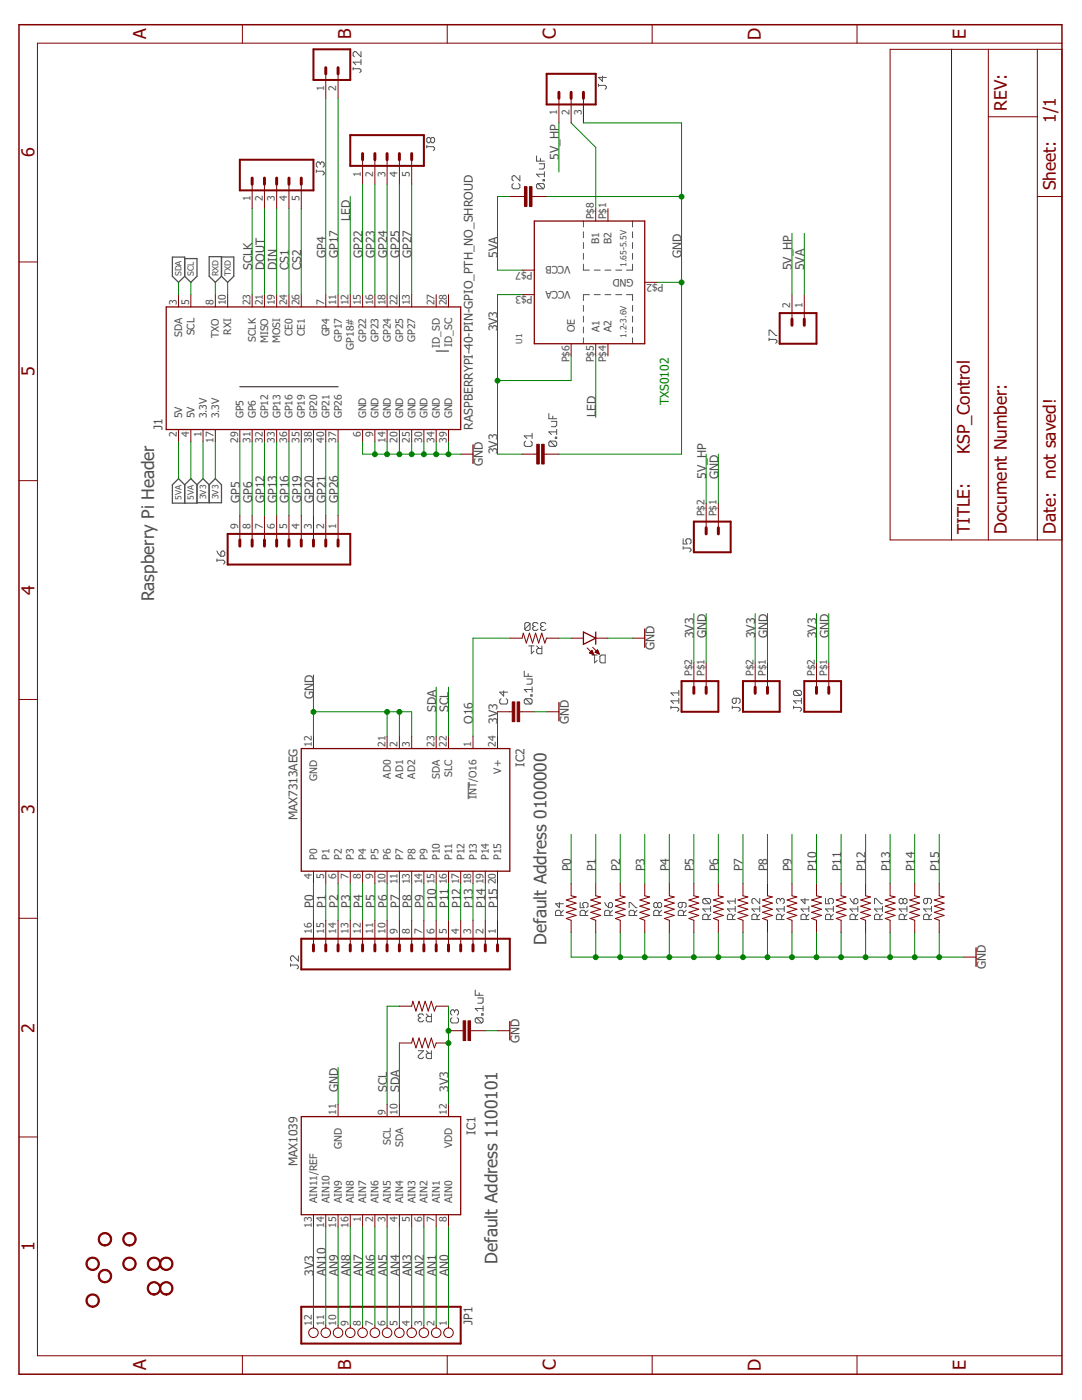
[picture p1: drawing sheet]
<svg xmlns="http://www.w3.org/2000/svg" width="216mm" height="279mm" viewBox="0 0 216 279" stroke-linecap="round" stroke-linejoin="round" font-family="sans-serif">
<defs><g id="words">
<g font-size="3.6" fill="#800000">
<text x="29.2" y="7.8" transform="rotate(-90 29.2 7.8)">A</text>
<text x="70" y="7.8" transform="rotate(-90 70 7.8)">B</text>
<text x="110.9" y="7.8" transform="rotate(-90 110.9 7.8)">C</text>
<text x="151.8" y="8" transform="rotate(-90 151.8 8)">D</text>
<text x="192.7" y="7.8" transform="rotate(-90 192.7 7.8)">E</text>
<text x="6.9" y="31.4" transform="rotate(-90 6.9 31.4)">6</text>
<text x="6.9" y="75.1" transform="rotate(-90 6.9 75.1)">5</text>
<text x="6.9" y="118.7" transform="rotate(-90 6.9 118.7)">4</text>
<text x="6.9" y="162.4" transform="rotate(-90 6.9 162.4)">3</text>
<text x="6.9" y="206.1" transform="rotate(-90 6.9 206.1)">2</text>
<text x="6.9" y="249.7" transform="rotate(-90 6.9 249.7)">1</text>
<text x="29.2" y="273.5" transform="rotate(-90 29.2 273.5)">A</text>
<text x="70" y="273.5" transform="rotate(-90 70 273.5)">B</text>
<text x="110.9" y="273.5" transform="rotate(-90 110.9 273.5)">C</text>
<text x="151.8" y="273.6" transform="rotate(-90 151.8 273.6)">D</text>
<text x="192.7" y="273.4" transform="rotate(-90 192.7 273.4)">E</text>
</g>
<g font-size="3.5" fill="#800000">
<text x="200.9" y="22.1" transform="rotate(-90 200.9 22.1)">REV:</text>
<text x="210.7" y="24.5" transform="rotate(-90 210.7 24.5)">1/1</text>
<text x="210.7" y="38" transform="rotate(-90 210.7 38)">Sheet:</text>
<text x="193.5" y="90.6" transform="rotate(-90 193.5 90.6)">KSP_Control</text>
<text x="210.7" y="95.5" transform="rotate(-90 210.7 95.5)">not saved!</text>
<text x="193.5" y="106.5" transform="rotate(-90 193.5 106.5)">TITLE:</text>
<text x="200.9" y="106.5" transform="rotate(-90 200.9 106.5)">Document Number:</text>
<text x="210.7" y="106.5" transform="rotate(-90 210.7 106.5)">Date:</text>
</g>
<g font-size="3.5" fill="#505050">
<text x="30.7" y="120" transform="rotate(-90 30.7 120)">Raspberry Pi Header</text>
<text x="109.1" y="188.6" transform="rotate(-90 109.1 188.6)">Default Address 0100000</text>
<text x="99.3" y="252.2" transform="rotate(-90 99.3 252.2)">Default Address 1100101</text>
</g>
<g font-size="2.4" fill="#505050">
<text x="111.5" y="31.9" transform="rotate(-90 111.5 31.9)">5V_HP</text>
<text x="69.9" y="44.1" transform="rotate(-90 69.9 44.1)">LED</text>
<text x="50.3" y="53.9" transform="rotate(-90 50.3 53.9)">SCLK</text>
<text x="52.8" y="53.9" transform="rotate(-90 52.8 53.9)">DOUT</text>
<text x="55.2" y="53.9" transform="rotate(-90 55.2 53.9)">DIN</text>
<text x="57.7" y="53.9" transform="rotate(-90 57.7 53.9)">CS1</text>
<text x="60.1" y="53.9" transform="rotate(-90 60.1 53.9)">CS2</text>
<text x="65" y="51.5" transform="rotate(-90 65 51.5)">GP4</text>
<text x="67.5" y="51.5" transform="rotate(-90 67.5 51.5)">GP17</text>
<text x="72.3" y="51.5" transform="rotate(-90 72.3 51.5)">GP22</text>
<text x="74.8" y="51.5" transform="rotate(-90 74.8 51.5)">GP23</text>
<text x="77.2" y="51.5" transform="rotate(-90 77.2 51.5)">GP24</text>
<text x="79.7" y="51.5" transform="rotate(-90 79.7 51.5)">GP25</text>
<text x="82.1" y="51.5" transform="rotate(-90 82.1 51.5)">GP27</text>
<text x="99.3" y="51.5" transform="rotate(-90 99.3 51.5)">5VA</text>
<text x="136" y="51.5" transform="rotate(-90 136 51.5)">GND</text>
<text x="158" y="53.9" transform="rotate(-90 158 53.9)">5V_HP</text>
<text x="160.5" y="53.9" transform="rotate(-90 160.5 53.9)">5VA</text>
<text x="99.3" y="66.1" transform="rotate(-90 99.3 66.1)">3V3</text>
<text x="118.9" y="83.3" transform="rotate(-90 118.9 83.3)">LED</text>
<text x="32.4" y="85.7" transform="rotate(-90 32.4 85.7)">J1</text>
<text x="94.4" y="85.7" transform="rotate(-90 94.4 85.7)">RASPBERRYPI-40-PIN-GPIO_PTH_NO_SHROUD</text>
<text x="96.3" y="93" transform="rotate(-90 96.3 93)">GND</text>
<text x="99.3" y="90.6" transform="rotate(-90 99.3 90.6)">3V3</text>
<text x="140.9" y="95.5" transform="rotate(-90 140.9 95.5)">5V_HP</text>
<text x="143.3" y="95.5" transform="rotate(-90 143.3 95.5)">GND</text>
<text x="47.9" y="100.4" transform="rotate(-90 47.9 100.4)">GP5</text>
<text x="50.3" y="100.4" transform="rotate(-90 50.3 100.4)">GP6</text>
<text x="52.8" y="100.4" transform="rotate(-90 52.8 100.4)">GP12</text>
<text x="55.2" y="100.4" transform="rotate(-90 55.2 100.4)">GP13</text>
<text x="57.7" y="100.4" transform="rotate(-90 57.7 100.4)">GP16</text>
<text x="60.1" y="100.4" transform="rotate(-90 60.1 100.4)">GP19</text>
<text x="62.6" y="100.4" transform="rotate(-90 62.6 100.4)">GP20</text>
<text x="65" y="100.4" transform="rotate(-90 65 100.4)">GP21</text>
<text x="67.5" y="100.4" transform="rotate(-90 67.5 100.4)">GP26</text>
<text x="130.6" y="129.8" transform="rotate(-90 130.6 129.8)">GND</text>
<text x="138.4" y="127.4" transform="rotate(-90 138.4 127.4)">3V3</text>
<text x="140.9" y="127.4" transform="rotate(-90 140.9 127.4)">GND</text>
<text x="150.7" y="127.4" transform="rotate(-90 150.7 127.4)">3V3</text>
<text x="153.1" y="127.4" transform="rotate(-90 153.1 127.4)">GND</text>
<text x="162.9" y="127.4" transform="rotate(-90 162.9 127.4)">3V3</text>
<text x="165.4" y="127.4" transform="rotate(-90 165.4 127.4)">GND</text>
<text x="62.6" y="139.6" transform="rotate(-90 62.6 139.6)">GND</text>
<text x="87" y="142" transform="rotate(-90 87 142)">SDA</text>
<text x="89.5" y="142" transform="rotate(-90 89.5 142)">SCL</text>
<text x="99.3" y="141.7" transform="rotate(-90 99.3 141.7)">3</text>
<text x="94.4" y="144.5" transform="rotate(-90 94.4 144.5)">O16</text>
<text x="99.3" y="144.5" transform="rotate(-90 99.3 144.5)">3V</text>
<text x="113.5" y="144.5" transform="rotate(-90 113.5 144.5)">GND</text>
<text x="104.7" y="153.1" transform="rotate(-90 104.7 153.1)">IC2</text>
<text x="59.4" y="163.7" transform="rotate(-90 59.4 163.7)">MAX7313AEG</text>
<text x="114" y="173.9" transform="rotate(-90 114 173.9)">P0</text>
<text x="118.9" y="173.9" transform="rotate(-90 118.9 173.9)">P1</text>
<text x="123.8" y="173.9" transform="rotate(-90 123.8 173.9)">P2</text>
<text x="128.7" y="173.9" transform="rotate(-90 128.7 173.9)">P3</text>
<text x="133.6" y="173.9" transform="rotate(-90 133.6 173.9)">P4</text>
<text x="138.4" y="173.9" transform="rotate(-90 138.4 173.9)">P5</text>
<text x="143.3" y="173.9" transform="rotate(-90 143.3 173.9)">P6</text>
<text x="148.2" y="173.9" transform="rotate(-90 148.2 173.9)">P7</text>
<text x="153.1" y="173.9" transform="rotate(-90 153.1 173.9)">P8</text>
<text x="158" y="173.9" transform="rotate(-90 158 173.9)">P9</text>
<text x="162.9" y="173.9" transform="rotate(-90 162.9 173.9)">P10</text>
<text x="167.8" y="173.9" transform="rotate(-90 167.8 173.9)">P11</text>
<text x="172.7" y="173.9" transform="rotate(-90 172.7 173.9)">P12</text>
<text x="177.6" y="173.9" transform="rotate(-90 177.6 173.9)">P13</text>
<text x="182.5" y="173.9" transform="rotate(-90 182.5 173.9)">P14</text>
<text x="187.4" y="173.9" transform="rotate(-90 187.4 173.9)">P15</text>
<text x="62.6" y="181.2" transform="rotate(-90 62.6 181.2)">P0</text>
<text x="65" y="181.2" transform="rotate(-90 65 181.2)">P1</text>
<text x="67.5" y="181.2" transform="rotate(-90 67.5 181.2)">P2</text>
<text x="69.9" y="181.2" transform="rotate(-90 69.9 181.2)">P3</text>
<text x="72.3" y="181.2" transform="rotate(-90 72.3 181.2)">P4</text>
<text x="74.8" y="181.2" transform="rotate(-90 74.8 181.2)">P5</text>
<text x="77.2" y="181.2" transform="rotate(-90 77.2 181.2)">P6</text>
<text x="79.7" y="181.2" transform="rotate(-90 79.7 181.2)">P7</text>
<text x="82.1" y="181.2" transform="rotate(-90 82.1 181.2)">P8</text>
<text x="84.6" y="181.2" transform="rotate(-90 84.6 181.2)">P9</text>
<text x="87" y="181.2" transform="rotate(-90 87 181.2)">P10</text>
<text x="89.5" y="181.2" transform="rotate(-90 89.5 181.2)">P11</text>
<text x="91.9" y="181.2" transform="rotate(-90 91.9 181.2)">P12</text>
<text x="94.4" y="181.2" transform="rotate(-90 94.4 181.2)">P13</text>
<text x="96.8" y="181.2" transform="rotate(-90 96.8 181.2)">P14</text>
<text x="99.3" y="181.2" transform="rotate(-90 99.3 181.2)">P15</text>
<text x="196.7" y="193.4" transform="rotate(-90 196.7 193.4)">GND</text>
<text x="103.7" y="208.1" transform="rotate(-90 103.7 208.1)">GND</text>
<text x="67.5" y="217.9" transform="rotate(-90 67.5 217.9)">GND</text>
<text x="77.2" y="217.9" transform="rotate(-90 77.2 217.9)">SCL</text>
<text x="79.7" y="217.9" transform="rotate(-90 79.7 217.9)">SDA</text>
<text x="89.5" y="217.9" transform="rotate(-90 89.5 217.9)">3V3</text>
<text x="94.9" y="226.5" transform="rotate(-90 94.9 226.5)">IC1</text>
<text x="59.4" y="232.8" transform="rotate(-90 59.4 232.8)">MAX1039</text>
<text x="62.6" y="254.7" transform="rotate(-90 62.6 254.7)">3V3</text>
<text x="65" y="254.7" transform="rotate(-90 65 254.7)">AN10</text>
<text x="67.5" y="254.7" transform="rotate(-90 67.5 254.7)">AN9</text>
<text x="69.9" y="254.7" transform="rotate(-90 69.9 254.7)">AN8</text>
<text x="72.3" y="254.7" transform="rotate(-90 72.3 254.7)">AN7</text>
<text x="74.8" y="254.7" transform="rotate(-90 74.8 254.7)">AN6</text>
<text x="77.2" y="254.7" transform="rotate(-90 77.2 254.7)">AN5</text>
<text x="79.7" y="254.7" transform="rotate(-90 79.7 254.7)">AN4</text>
<text x="82.1" y="254.7" transform="rotate(-90 82.1 254.7)">AN3</text>
<text x="84.6" y="254.7" transform="rotate(-90 84.6 254.7)">AN2</text>
<text x="87" y="254.7" transform="rotate(-90 87 254.7)">AN1</text>
<text x="89.5" y="254.7" transform="rotate(-90 89.5 254.7)">AN0</text>
<text x="94.3" y="264.4" transform="rotate(-90 94.3 264.4)">JP1</text>
</g>
<text font-size="2.4" fill="#008000" x="133.4" y="80.8" transform="rotate(-90 133.4 80.8)">TXS0102</text>
<g font-size="2.1" fill="#505050">
<text x="64.7" y="18.1" transform="rotate(-90 64.7 18.1)">1</text>
<text x="67.1" y="18.1" transform="rotate(-90 67.1 18.1)">2</text>
<text x="111.2" y="23" transform="rotate(-90 111.2 23)">1</text>
<text x="113.6" y="23" transform="rotate(-90 113.6 23)">2</text>
<text x="116.1" y="23" transform="rotate(-90 116.1 23)">3</text>
<text x="72" y="35.2" transform="rotate(-90 72 35.2)">1</text>
<text x="74.5" y="35.2" transform="rotate(-90 74.5 35.2)">2</text>
<text x="76.9" y="35.2" transform="rotate(-90 76.9 35.2)">3</text>
<text x="79.3" y="35.2" transform="rotate(-90 79.3 35.2)">4</text>
<text x="81.8" y="35.2" transform="rotate(-90 81.8 35.2)">5</text>
<text x="50" y="40.1" transform="rotate(-90 50 40.1)">1</text>
<text x="52.4" y="40.1" transform="rotate(-90 52.4 40.1)">2</text>
<text x="54.9" y="40.1" transform="rotate(-90 54.9 40.1)">3</text>
<text x="57.3" y="40.1" transform="rotate(-90 57.3 40.1)">4</text>
<text x="59.8" y="40.1" transform="rotate(-90 59.8 40.1)">5</text>
<text x="118.5" y="43.8" transform="rotate(-90 118.5 43.8)">P$8</text>
<text x="121" y="43.8" transform="rotate(-90 121 43.8)">P$1</text>
<text x="113.8" y="53.2" transform="rotate(-180 113.8 53.2)">VCCB</text>
<text x="119.6" y="48.7" transform="rotate(-90 119.6 48.7)">B1</text>
<text x="122" y="48.7" transform="rotate(-90 122 48.7)">B2</text>
<text x="106.3" y="59.1" transform="rotate(-180 106.3 59.1)">P$3</text>
<text x="106.3" y="54.2" transform="rotate(-180 106.3 54.2)">P$7</text>
<text x="113.8" y="58.1" transform="rotate(-180 113.8 58.1)">VCCA</text>
<text x="126.4" y="55.6" transform="rotate(-180 126.4 55.6)">GND</text>
<text x="132.4" y="56.7" transform="rotate(-180 132.4 56.7)">P$2</text>
<text x="35.3" y="60.9" transform="rotate(-90 35.3 60.9)">3</text>
<text x="37.7" y="60.9" transform="rotate(-90 37.7 60.9)">5</text>
<text x="42.6" y="60.9" transform="rotate(-90 42.6 60.9)">8</text>
<text x="45.1" y="60.9" transform="rotate(-90 45.1 60.9)">10</text>
<text x="50" y="60.9" transform="rotate(-90 50 60.9)">23</text>
<text x="52.4" y="60.9" transform="rotate(-90 52.4 60.9)">21</text>
<text x="54.9" y="60.9" transform="rotate(-90 54.9 60.9)">19</text>
<text x="57.3" y="60.9" transform="rotate(-90 57.3 60.9)">24</text>
<text x="59.8" y="60.9" transform="rotate(-90 59.8 60.9)">26</text>
<text x="64.7" y="60.9" transform="rotate(-90 64.7 60.9)">7</text>
<text x="67.1" y="60.9" transform="rotate(-90 67.1 60.9)">11</text>
<text x="69.6" y="60.9" transform="rotate(-90 69.6 60.9)">12</text>
<text x="72" y="60.9" transform="rotate(-90 72 60.9)">15</text>
<text x="74.5" y="60.9" transform="rotate(-90 74.5 60.9)">16</text>
<text x="76.9" y="60.9" transform="rotate(-90 76.9 60.9)">18</text>
<text x="79.3" y="60.9" transform="rotate(-90 79.3 60.9)">22</text>
<text x="81.8" y="60.9" transform="rotate(-90 81.8 60.9)">13</text>
<text x="86.7" y="60.9" transform="rotate(-90 86.7 60.9)">27</text>
<text x="89.1" y="60.9" transform="rotate(-90 89.1 60.9)">28</text>
<text x="157.7" y="61.4" transform="rotate(-90 157.7 61.4)">2</text>
<text x="160.1" y="61.4" transform="rotate(-90 160.1 61.4)">1</text>
<text x="36.4" y="67.3" transform="rotate(-90 36.4 67.3)">SDA</text>
<text x="38.8" y="67" transform="rotate(-90 38.8 67)">SCL</text>
<text x="43.7" y="67.4" transform="rotate(-90 43.7 67.4)">TXO</text>
<text x="46.1" y="66.8" transform="rotate(-90 46.1 66.8)">RXI</text>
<text x="51" y="68.2" transform="rotate(-90 51 68.2)">SCLK</text>
<text x="53.5" y="68.5" transform="rotate(-90 53.5 68.5)">MISO</text>
<text x="55.9" y="68.5" transform="rotate(-90 55.9 68.5)">MOSI</text>
<text x="58.4" y="67" transform="rotate(-90 58.4 67)">CE0</text>
<text x="60.8" y="67" transform="rotate(-90 60.8 67)">CE1</text>
<text x="65.7" y="67.1" transform="rotate(-90 65.7 67.1)">GP4</text>
<text x="68.2" y="68.3" transform="rotate(-90 68.2 68.3)">GP17</text>
<text x="70.6" y="69.8" transform="rotate(-90 70.6 69.8)">GP18#</text>
<text x="73.1" y="68.3" transform="rotate(-90 73.1 68.3)">GP22</text>
<text x="75.5" y="68.3" transform="rotate(-90 75.5 68.3)">GP23</text>
<text x="78" y="68.3" transform="rotate(-90 78 68.3)">GP24</text>
<text x="80.4" y="68.3" transform="rotate(-90 80.4 68.3)">GP25</text>
<text x="82.9" y="68.3" transform="rotate(-90 82.9 68.3)">GP27</text>
<text x="87.8" y="69.4" transform="rotate(-90 87.8 69.4)">ID_SD</text>
<text x="90.2" y="69.2" transform="rotate(-90 90.2 69.2)">ID_SC</text>
<text x="114.7" y="66.3" transform="rotate(-90 114.7 66.3)">OE</text>
<text x="119.6" y="66.3" transform="rotate(-90 119.6 66.3)">A1</text>
<text x="122" y="66.3" transform="rotate(-90 122 66.3)">A2</text>
<text x="113.6" y="72.3" transform="rotate(-90 113.6 72.3)">P$6</text>
<text x="118.5" y="72.3" transform="rotate(-90 118.5 72.3)">P$5</text>
<text x="121" y="72.3" transform="rotate(-90 121 72.3)">P$4</text>
<text x="36.4" y="83.5" transform="rotate(-90 36.4 83.5)">5V</text>
<text x="38.8" y="83.5" transform="rotate(-90 38.8 83.5)">5V</text>
<text x="41.3" y="83.5" transform="rotate(-90 41.3 83.5)">3.3V</text>
<text x="43.7" y="83.5" transform="rotate(-90 43.7 83.5)">3.3V</text>
<text x="48.6" y="83.5" transform="rotate(-90 48.6 83.5)">GP5</text>
<text x="51" y="83.5" transform="rotate(-90 51 83.5)">GP6</text>
<text x="53.5" y="83.5" transform="rotate(-90 53.5 83.5)">GP12</text>
<text x="55.9" y="83.5" transform="rotate(-90 55.9 83.5)">GP13</text>
<text x="58.4" y="83.5" transform="rotate(-90 58.4 83.5)">GP16</text>
<text x="60.8" y="83.5" transform="rotate(-90 60.8 83.5)">GP19</text>
<text x="63.3" y="83.5" transform="rotate(-90 63.3 83.5)">GP20</text>
<text x="65.7" y="83.5" transform="rotate(-90 65.7 83.5)">GP21</text>
<text x="68.2" y="83.5" transform="rotate(-90 68.2 83.5)">GP26</text>
<text x="73.1" y="83.5" transform="rotate(-90 73.1 83.5)">GND</text>
<text x="75.5" y="83.5" transform="rotate(-90 75.5 83.5)">GND</text>
<text x="78" y="83.5" transform="rotate(-90 78 83.5)">GND</text>
<text x="80.4" y="83.5" transform="rotate(-90 80.4 83.5)">GND</text>
<text x="82.9" y="83.5" transform="rotate(-90 82.9 83.5)">GND</text>
<text x="85.3" y="83.5" transform="rotate(-90 85.3 83.5)">GND</text>
<text x="87.8" y="83.5" transform="rotate(-90 87.8 83.5)">GND</text>
<text x="90.2" y="83.5" transform="rotate(-90 90.2 83.5)">GND</text>
<text x="35.3" y="87.2" transform="rotate(-90 35.3 87.2)">2</text>
<text x="37.7" y="87.2" transform="rotate(-90 37.7 87.2)">4</text>
<text x="40.2" y="87.2" transform="rotate(-90 40.2 87.2)">1</text>
<text x="42.6" y="88.3" transform="rotate(-90 42.6 88.3)">17</text>
<text x="47.5" y="88.3" transform="rotate(-90 47.5 88.3)">29</text>
<text x="50" y="88.3" transform="rotate(-90 50 88.3)">31</text>
<text x="52.4" y="88.3" transform="rotate(-90 52.4 88.3)">32</text>
<text x="54.9" y="88.3" transform="rotate(-90 54.9 88.3)">33</text>
<text x="57.3" y="88.3" transform="rotate(-90 57.3 88.3)">36</text>
<text x="59.8" y="88.3" transform="rotate(-90 59.8 88.3)">35</text>
<text x="62.2" y="88.3" transform="rotate(-90 62.2 88.3)">38</text>
<text x="64.7" y="88.3" transform="rotate(-90 64.7 88.3)">40</text>
<text x="67.1" y="88.3" transform="rotate(-90 67.1 88.3)">37</text>
<text x="72" y="87.2" transform="rotate(-90 72 87.2)">6</text>
<text x="74.5" y="87.2" transform="rotate(-90 74.5 87.2)">9</text>
<text x="76.9" y="88.3" transform="rotate(-90 76.9 88.3)">14</text>
<text x="79.3" y="88.3" transform="rotate(-90 79.3 88.3)">20</text>
<text x="81.8" y="88.3" transform="rotate(-90 81.8 88.3)">25</text>
<text x="84.2" y="88.3" transform="rotate(-90 84.2 88.3)">30</text>
<text x="86.7" y="88.3" transform="rotate(-90 86.7 88.3)">34</text>
<text x="89.1" y="88.3" transform="rotate(-90 89.1 88.3)">39</text>
<text x="47.5" y="105.5" transform="rotate(-90 47.5 105.5)">9</text>
<text x="50" y="105.5" transform="rotate(-90 50 105.5)">8</text>
<text x="52.4" y="105.5" transform="rotate(-90 52.4 105.5)">7</text>
<text x="54.9" y="105.5" transform="rotate(-90 54.9 105.5)">6</text>
<text x="57.3" y="105.5" transform="rotate(-90 57.3 105.5)">5</text>
<text x="59.8" y="105.5" transform="rotate(-90 59.8 105.5)">4</text>
<text x="62.2" y="105.5" transform="rotate(-90 62.2 105.5)">3</text>
<text x="64.7" y="105.5" transform="rotate(-90 64.7 105.5)">2</text>
<text x="67.1" y="105.5" transform="rotate(-90 67.1 105.5)">1</text>
<text x="140.6" y="103.1" transform="rotate(-90 140.6 103.1)">P$2</text>
<text x="143" y="103.1" transform="rotate(-90 143 103.1)">P$1</text>
<text x="138.1" y="134.9" transform="rotate(-90 138.1 134.9)">P$2</text>
<text x="140.6" y="134.9" transform="rotate(-90 140.6 134.9)">P$1</text>
<text x="150.3" y="134.9" transform="rotate(-90 150.3 134.9)">P$2</text>
<text x="152.8" y="134.9" transform="rotate(-90 152.8 134.9)">P$1</text>
<text x="162.6" y="134.9" transform="rotate(-90 162.6 134.9)">P$2</text>
<text x="165" y="134.9" transform="rotate(-90 165 134.9)">P$1</text>
<text x="62.2" y="149" transform="rotate(-90 62.2 149)">12</text>
<text x="76.9" y="149" transform="rotate(-90 76.9 149)">21</text>
<text x="79.3" y="149" transform="rotate(-90 79.3 149)">2</text>
<text x="81.8" y="149" transform="rotate(-90 81.8 149)">3</text>
<text x="86.7" y="149" transform="rotate(-90 86.7 149)">23</text>
<text x="89.1" y="149" transform="rotate(-90 89.1 149)">22</text>
<text x="94" y="149" transform="rotate(-90 94 149)">1</text>
<text x="98.9" y="149" transform="rotate(-90 98.9 149)">24</text>
<text x="63.3" y="155.8" transform="rotate(-90 63.3 155.8)">GND</text>
<text x="78" y="155.4" transform="rotate(-90 78 155.4)">AD0</text>
<text x="80.4" y="155.4" transform="rotate(-90 80.4 155.4)">AD1</text>
<text x="82.9" y="155.4" transform="rotate(-90 82.9 155.4)">AD2</text>
<text x="87.8" y="155.5" transform="rotate(-90 87.8 155.5)">SDA</text>
<text x="90.2" y="155.1" transform="rotate(-90 90.2 155.1)">SLC</text>
<text x="100" y="154.4" transform="rotate(-90 100 154.4)">V+</text>
<text x="95.1" y="159.5" transform="rotate(-90 95.1 159.5)">INT/O16</text>
<text x="63.3" y="171.6" transform="rotate(-90 63.3 171.6)">P0</text>
<text x="65.7" y="171.6" transform="rotate(-90 65.7 171.6)">P1</text>
<text x="68.2" y="171.6" transform="rotate(-90 68.2 171.6)">P2</text>
<text x="70.6" y="171.6" transform="rotate(-90 70.6 171.6)">P3</text>
<text x="73.1" y="171.6" transform="rotate(-90 73.1 171.6)">P4</text>
<text x="75.5" y="171.6" transform="rotate(-90 75.5 171.6)">P5</text>
<text x="78" y="171.6" transform="rotate(-90 78 171.6)">P6</text>
<text x="80.4" y="171.6" transform="rotate(-90 80.4 171.6)">P7</text>
<text x="82.9" y="171.6" transform="rotate(-90 82.9 171.6)">P8</text>
<text x="85.3" y="171.6" transform="rotate(-90 85.3 171.6)">P9</text>
<text x="87.8" y="171.6" transform="rotate(-90 87.8 171.6)">P10</text>
<text x="90.2" y="171.6" transform="rotate(-90 90.2 171.6)">P11</text>
<text x="92.7" y="171.6" transform="rotate(-90 92.7 171.6)">P12</text>
<text x="95.1" y="171.6" transform="rotate(-90 95.1 171.6)">P13</text>
<text x="97.6" y="171.6" transform="rotate(-90 97.6 171.6)">P14</text>
<text x="100" y="171.6" transform="rotate(-90 100 171.6)">P15</text>
<text x="62.2" y="175.3" transform="rotate(-90 62.2 175.3)">4</text>
<text x="64.7" y="175.3" transform="rotate(-90 64.7 175.3)">5</text>
<text x="67.1" y="175.3" transform="rotate(-90 67.1 175.3)">6</text>
<text x="69.6" y="175.3" transform="rotate(-90 69.6 175.3)">7</text>
<text x="72" y="175.3" transform="rotate(-90 72 175.3)">8</text>
<text x="74.5" y="175.3" transform="rotate(-90 74.5 175.3)">9</text>
<text x="76.9" y="176.5" transform="rotate(-90 76.9 176.5)">10</text>
<text x="79.3" y="176.5" transform="rotate(-90 79.3 176.5)">11</text>
<text x="81.8" y="176.5" transform="rotate(-90 81.8 176.5)">13</text>
<text x="84.2" y="176.5" transform="rotate(-90 84.2 176.5)">14</text>
<text x="86.7" y="176.5" transform="rotate(-90 86.7 176.5)">15</text>
<text x="89.1" y="176.5" transform="rotate(-90 89.1 176.5)">16</text>
<text x="91.6" y="176.5" transform="rotate(-90 91.6 176.5)">17</text>
<text x="94" y="176.5" transform="rotate(-90 94 176.5)">18</text>
<text x="96.5" y="176.5" transform="rotate(-90 96.5 176.5)">19</text>
<text x="98.9" y="176.5" transform="rotate(-90 98.9 176.5)">20</text>
<text x="62.2" y="186.3" transform="rotate(-90 62.2 186.3)">16</text>
<text x="64.7" y="186.3" transform="rotate(-90 64.7 186.3)">15</text>
<text x="67.1" y="186.3" transform="rotate(-90 67.1 186.3)">14</text>
<text x="69.6" y="186.3" transform="rotate(-90 69.6 186.3)">13</text>
<text x="72" y="186.3" transform="rotate(-90 72 186.3)">12</text>
<text x="74.5" y="186.3" transform="rotate(-90 74.5 186.3)">11</text>
<text x="76.9" y="186.3" transform="rotate(-90 76.9 186.3)">10</text>
<text x="79.3" y="186.3" transform="rotate(-90 79.3 186.3)">9</text>
<text x="81.8" y="186.3" transform="rotate(-90 81.8 186.3)">8</text>
<text x="84.2" y="186.3" transform="rotate(-90 84.2 186.3)">7</text>
<text x="86.7" y="186.3" transform="rotate(-90 86.7 186.3)">6</text>
<text x="89.1" y="186.3" transform="rotate(-90 89.1 186.3)">5</text>
<text x="91.6" y="186.3" transform="rotate(-90 91.6 186.3)">4</text>
<text x="94" y="186.3" transform="rotate(-90 94 186.3)">3</text>
<text x="96.5" y="186.3" transform="rotate(-90 96.5 186.3)">2</text>
<text x="98.9" y="186.3" transform="rotate(-90 98.9 186.3)">1</text>
<text x="67.1" y="222.5" transform="rotate(-90 67.1 222.5)">11</text>
<text x="76.9" y="222.5" transform="rotate(-90 76.9 222.5)">9</text>
<text x="79.3" y="222.5" transform="rotate(-90 79.3 222.5)">10</text>
<text x="89.1" y="222.5" transform="rotate(-90 89.1 222.5)">12</text>
<text x="68.2" y="229.2" transform="rotate(-90 68.2 229.2)">GND</text>
<text x="78" y="228.5" transform="rotate(-90 78 228.5)">SCL</text>
<text x="80.4" y="228.9" transform="rotate(-90 80.4 228.9)">SDA</text>
<text x="90.2" y="229.1" transform="rotate(-90 90.2 229.1)">VDD</text>
<text x="62.2" y="245" transform="rotate(-90 62.2 245)">13</text>
<text x="63.3" y="240.2" transform="rotate(-90 63.3 240.2)">AIN11/REF</text>
<text x="64.7" y="245" transform="rotate(-90 64.7 245)">14</text>
<text x="65.7" y="240.2" transform="rotate(-90 65.7 240.2)">AIN10</text>
<text x="67.1" y="245" transform="rotate(-90 67.1 245)">15</text>
<text x="68.2" y="240.2" transform="rotate(-90 68.2 240.2)">AIN9</text>
<text x="69.6" y="245" transform="rotate(-90 69.6 245)">16</text>
<text x="70.6" y="240.2" transform="rotate(-90 70.6 240.2)">AIN8</text>
<text x="72" y="243.9" transform="rotate(-90 72 243.9)">1</text>
<text x="73.1" y="240.2" transform="rotate(-90 73.1 240.2)">AIN7</text>
<text x="74.5" y="243.9" transform="rotate(-90 74.5 243.9)">2</text>
<text x="75.5" y="240.2" transform="rotate(-90 75.5 240.2)">AIN6</text>
<text x="76.9" y="243.9" transform="rotate(-90 76.9 243.9)">3</text>
<text x="78" y="240.2" transform="rotate(-90 78 240.2)">AIN5</text>
<text x="79.3" y="243.9" transform="rotate(-90 79.3 243.9)">4</text>
<text x="80.4" y="240.2" transform="rotate(-90 80.4 240.2)">AIN4</text>
<text x="81.8" y="243.9" transform="rotate(-90 81.8 243.9)">5</text>
<text x="82.9" y="240.2" transform="rotate(-90 82.9 240.2)">AIN3</text>
<text x="84.2" y="243.9" transform="rotate(-90 84.2 243.9)">6</text>
<text x="85.3" y="240.2" transform="rotate(-90 85.3 240.2)">AIN2</text>
<text x="86.7" y="243.9" transform="rotate(-90 86.7 243.9)">7</text>
<text x="87.8" y="240.2" transform="rotate(-90 87.8 240.2)">AIN1</text>
<text x="89.1" y="243.9" transform="rotate(-90 89.1 243.9)">8</text>
<text x="90.2" y="240.2" transform="rotate(-90 90.2 240.2)">AIN0</text>
<text x="62.2" y="264.7" transform="rotate(-90 62.2 264.7)">12</text>
<text x="64.7" y="264.7" transform="rotate(-90 64.7 264.7)">11</text>
<text x="67.1" y="264.7" transform="rotate(-90 67.1 264.7)">10</text>
<text x="69.6" y="264.7" transform="rotate(-90 69.6 264.7)">9</text>
<text x="72" y="264.7" transform="rotate(-90 72 264.7)">8</text>
<text x="74.5" y="264.7" transform="rotate(-90 74.5 264.7)">7</text>
<text x="76.9" y="264.7" transform="rotate(-90 76.9 264.7)">6</text>
<text x="79.3" y="264.7" transform="rotate(-90 79.3 264.7)">5</text>
<text x="81.8" y="264.7" transform="rotate(-90 81.8 264.7)">4</text>
<text x="84.2" y="264.7" transform="rotate(-90 84.2 264.7)">3</text>
<text x="86.7" y="264.7" transform="rotate(-90 86.7 264.7)">2</text>
<text x="89.1" y="264.7" transform="rotate(-90 89.1 264.7)">1</text>
</g>
<g font-size="1.7" fill="#505050">
<text x="125" y="53.3" transform="rotate(-90 125 53.3)">1.65-5.5V</text>
<text x="36.2" y="55.1" transform="rotate(-90 36.2 55.1)">SDA</text>
<text x="38.7" y="55.1" transform="rotate(-90 38.7 55.1)">SCL</text>
<text x="43.6" y="55.1" transform="rotate(-90 43.6 55.1)">RXD</text>
<text x="46" y="55.1" transform="rotate(-90 46 55.1)">TXD</text>
<text x="104.2" y="68.6" transform="rotate(-90 104.2 68.6)">U1</text>
<text x="125" y="67.4" transform="rotate(-90 125 67.4)">1.2-3.6V</text>
<text x="36.2" y="99.7" transform="rotate(-90 36.2 99.7)">5VA</text>
<text x="38.7" y="99.7" transform="rotate(-90 38.7 99.7)">5VA</text>
<text x="41.1" y="99.6" transform="rotate(-90 41.1 99.6)">3V3</text>
<text x="43.6" y="99.6" transform="rotate(-90 43.6 99.6)">3V3</text>
</g>
</g></defs>
<g fill="none" stroke="#505050" stroke-width=".2">
<path d="M70.5 13.7h1.3l.2 .3v.2l-.2 .3M70.5 13.5v.5M72 10.3v1l-1-1h-.3l-.2 .3v.5l.2 .2M72 11.9v1M72 12.4h-1.5l.5 .5M119.4 17h1.3l.3 .3v.2l-.3 .3M119.4 16.8v.5M120.2 15.2v1l-.8-.7h1.6M63.1 34.2h1.3l.3 .2v.3l-.3 .2M63.1 33.9v.5M63.9 32.6l.3-.3h.2l.3 .3v.5l-.3 .3M63.9 32.6l-.3-.3h-.2l-.3 .3v.5l.3 .3"/>
<path d="M63.9 32.6v.3M85.2 29.3h1.3l.2 .2v.3l-.2 .3M85.2 29v.5M85.9 27.7l.3-.3h.3l.2 .3v.5l-.2 .3h-.3l-.3-.3M85.9 27.7l-.2-.3h-.3l-.2 .3v.5l.2 .3h.3l.2-.3M85.9 27.7v.5M102.4 36.6l-.2 .3v.5l.2 .3h1.1l.2-.3v-.5l-.2-.3M103.7 35.1v1l-1-1h-.3l-.2 .2v.5l.2 .3M107.1 31.1v1.1h1.5M107.3 36.6l-.2 .3v.5l.2 .3h1.1M107.3 36.6h1.1l.2 .3v.5l-.2 .3M107.3 36.6l1.1 1.1"/>
<path d="M107.6 32.7h1v.8l-.2 .2h-.8M107.8 31.6v.6M108.4 35.8h.2v.3h-.2zM108.6 34.3v1M108.6 34.8h-1.5l.5 .5M116.4 44.1v1.2M116.4 46.3v1.2M116.4 48.4v1.2M116.4 50.6v1.2M116.4 52.7v1.2h1.2M117.6 58.8h-1.2v1.2M118.6 58.8h1.2"/>
<path d="M118.6 53.9h1.2M120.7 58.8h1.2M120.7 53.9h1.2M122.9 58.8h1.2M122.9 53.9h1.2M125 58.8h1.2v1.2M126.2 44.1v1.2M126.2 46.3v1.2M126.2 48.4v1.2M126.2 50.6v1.2M126.2 52.7v1.2h-1.2M116.4 61v1.1"/>
<path d="M116.4 63.1v1.2M116.4 65.3v1.1M116.4 67.4v1.2M126.2 61v1.1M126.2 63.1v1.2M126.2 65.3v1.1M126.2 67.4v1.2M153.5 67.7h1.3l.2 .3v.3l-.2 .2M153.5 67v-1.1h.2l1.1 1.1h.2M153.5 67.5v.5M104.9 88l-.3 .3v.5l.3 .3h1l.3-.3v-.5l-.3-.3M106.2 86.5v1"/>
<path d="M106.2 87h-1.6l.5 .5M109.5 82.5v1.1h1.6M109.8 88l-.3 .3v.5l.3 .3h1M109.8 88h1l.3 .3v.5l-.3 .3M109.8 88l1 1.1M110 84.1h1.1v.8l-.3 .3h-.8M110.3 83v.6M110.8 87.2h.3v.3h-.3zM111.1 85.7v1M111.1 86.2h-1.6l.5 .5M43.3 111.8h1.3l.3 .3v.2l-.3 .3M43.3 111.5v.6"/>
<path d="M43.3 110l.2 .5 .6 .5M44.3 110h.3l.3 .2v.5l-.3 .3h-.5v-.8zM136.3 109.4h1.3l.3 .2v.3l-.3 .3M136.3 107.5v1.1h.8l-.3-.6v-.2l.3-.3h.5l.3 .3v.5l-.3 .3M136.3 109.1v.5M100 139.4l-.3 .3v.6l.3 .2h1l.3-.2v-.6l-.3-.3M100.5 137.9v1l-.8-.8h1.6M104.6 133.9v1.1h1.6M104.9 139.4l-.3 .3v.6l.3 .2h1M104.9 139.4h1l.3 .3v.6l-.3 .2M104.9 139.4l1 1.1M105.1 135.5h1.1v.8l-.3 .2h-.8"/>
<path d="M105.4 134.5v.5M105.5 128.9h1.1M105.8 124.5v1.1l-.3 .2h-.5l-.3-.2M105.8 124.5l-.3-.3h-.5l-.3 .3v1.1M105.8 124.5l-1.1 1.1M105.9 138.7h.3v.2h-.3zM106 128.9v1.6l.6-.6M106.2 137.1v1M106.2 137.6h-1.6l.5 .5M106.6 125l-.3 .3v.3l.3 .2h.5l.2-.2M106.6 125h.2M107.1 128.9l.5 .5"/>
<path d="M107.3 124.5l-.2-.3h-.5l-.3 .3v.3l.3 .2M108.1 128.9v1.6h-.8l-.2-.3v-.5l.2-.3h.8M108.1 125l-.2 .3v.3l.2 .2h.5l.3-.2M108.1 125h.3M108.9 124.5l-.3-.3h-.5l-.2 .3v.3l.2 .2M118.1 130.7h1.1M118.6 130.7v1.6l.6-.5M120 130.7h.8v1.6h-.8l-.3-.3v-1zM135.4 139.9h-1.5l.5 .5M135.4 137.8v1M135.4 139.3v1.1M135.4 138.3h-1.5l.5 .5"/>
<path d="M146.9 139.3v.8l-.3 .3h-.2l-.3-.3v-.5l.3-.3h1l.3 .3v.5l-.3 .3M158.6 137.8h1.1l.2 .2v.6l-.2 .2M158.6 137.8l-.3 .2v.6l.3 .2h1.1M158.6 137.8l1.1 1M159.9 139.3v1.1M159.9 139.9h-1.6l.6 .5M93.4 156.1v3.4M133.9 141.2h1.3l.2 .3v.2l-.2 .3M133.9 140.9v.6M146.1 141.2h1.3l.3 .3v.2l-.3 .3M146.1 140.9v.6M158.3 141.2h1.4l.2 .3v.2l-.2 .3"/>
<path d="M158.3 140.9v.6M140.5 179.3l-.3 .3v.5l.3 .3h1M140.5 179.3h1l.3 .3v.5l-.3 .3M140.5 179.3l1 1.1M146.7 179.3v1.1M146.7 179.8h-1.6l.5 .6M151.6 179.3v1.1l-1-1.1h-.3l-.3 .3v.5l.3 .3M155.7 179.6l-.3-.3h-.2l-.3 .3v.5l.3 .3M155.7 179.6l.3-.3h.2l.3 .3v.5l-.3 .3M155.7 179.6v.2M160.6 179.3v1.1l-.8-.8h1.6M164.7 179.3v1.1h.8l-.3-.8 .3-.3h.5l.3 .3v.5l-.3 .3"/>
<path d="M169.6 179.3l.8 1.1M170.4 179.6l.3-.3h.2l.3 .3v.5l-.3 .3h-.5zM180.2 179.6l-.3-.3h-.2l-.3 .3v.5l.3 .3h.2l.3-.3M180.2 179.6l.2-.3h.3l.3 .3v.5l-.3 .3h-.3l-.2-.3M180.2 179.6v.5M185.1 179.3v.8l-.3 .3h-.2l-.3-.3v-.5l.3-.3h1l.3 .3v.5l-.3 .3M58 192.6h1.3l.2 .3v.2l-.2 .3M58 192.3v.6M59.5 190.8v1l-1-1h-.3l-.2 .2v.5l.2 .3M94.8 197.6v1h1.6M95.3 199.2h1.1v.7l-.3 .3h-.8M95.6 198.1v.5"/>
<path d="M111.6 180.1v1l-.8-.7h1.6M111.9 182.7v-.8l-.3-.2h-.5l-.3 .2v.8h1.6M112.4 181.7l-.5 .5M115.8 180.1v1h.7l-.2-.5v-.2l.2-.3h.6l.2 .3v.5l-.2 .2M116.8 182.7v-.8l-.3-.2h-.5l-.2 .2v.8h1.5M117.3 181.7l-.5 .5M120.6 180.1l.3 .5 .5 .5M121.4 180.4l.3-.3h.3l.2 .3v.5l-.2 .2h-.6zM121.7 182.7v-.8l-.3-.2h-.5l-.3 .2v.8h1.6M122.2 181.7l-.5 .5M125.5 181.1v-1h.3l1.1 1h.2M126.6 182.7v-.8l-.3-.2h-.5l-.3 .2v.8h1.6"/>
<path d="M127.1 181.7l-.5 .5M131.2 180.4l-.2-.3h-.3l-.2 .3v.5l.2 .2h.3l.2-.2M131.2 180.4l.3-.3h.2l.3 .3v.5l-.3 .2h-.2l-.3-.2M131.2 180.4v.5M131.5 182.7v-.8l-.3-.2h-.5l-.2 .2v.8h1.5M132 181.7l-.5 .5M136.1 180.1v.8l-.2 .2h-.3l-.3-.2v-.5l.3-.3h1.1l.2 .3v.5l-.2 .2M136.4 182.7v-.8l-.3-.2h-.5l-.3 .2v.8h1.6M136.9 181.7l-.5 .5M141.3 183.5v-.8l-.3-.2h-.5l-.3 .2v.8h1.6M141.8 182.5l-.5 .5M141.8 181.4h-1.6l.6 .5"/>
<path d="M141.8 180.9v1M146.2 183.5v-.8l-.3-.2h-.5l-.3 .2v.8h1.6M146.7 181.4h-1.6l.5 .5M146.7 182.5l-.5 .5M146.7 180.9v1M151.1 183.5v-.8l-.3-.2h-.5l-.3 .2v.8h1.6M151.6 181.4h-1.6l.6 .5M151.6 182.5l-.5 .5M151.6 180.9v1M156 183.5v-.8l-.3-.2h-.5l-.3 .2v.8h1.6M156.5 181.4h-1.6l.5 .5M156.5 182.5l-.5 .5"/>
<path d="M156.5 180.9v1M160.9 183.5v-.8l-.3-.2h-.5l-.3 .2v.8h1.6M161.4 181.4h-1.6l.5 .5M161.4 182.5l-.5 .5M161.4 180.9v1M165.8 183.5v-.8l-.3-.2h-.5l-.3 .2v.8h1.6M166.3 181.4h-1.6l.5 .5M166.3 182.5l-.5 .5M166.3 180.9v1M170.7 183.5v-.8l-.3-.2h-.5l-.3 .2v.8h1.6M171.2 181.4h-1.6l.5 .5M171.2 182.5l-.5 .5"/>
<path d="M171.2 180.9v1M174.5 180.4v-1.1h.3l1 1.1h.3M175.6 183.5v-.8l-.3-.2h-.5l-.3 .2v.8h1.6M176.1 181.4h-1.6l.5 .5M176.1 182.5l-.5 .5M176.1 180.9v1M180.4 183.5v-.8l-.2-.2h-.5l-.3 .2v.8h1.6M181 181.4h-1.6l.5 .5M181 182.5l-.6 .5M181 180.9v1M185.4 183.5v-.8l-.3-.2h-.5l-.3 .2v.8h1.6M185.9 181.4h-1.6l.5 .5"/>
<path d="M185.9 182.5l-.5 .5M185.9 180.9v1M83.5 209.7h1l-1 1v.3l.2 .3h.5l.3-.3M83.7 203.1h.3M83.7 203.1l-.2 .3v.2l.2 .3h.5l.3-.3M84.5 202.6l-.3-.2h-.5l-.2 .2v.3l.2 .2M85 209.7l.6 .5M85 202.4l.6 .5M86.1 202.4v1.5h-.8l-.3-.3v-.5l.3-.2h.8M86.1 209.7v1.6h-.8l-.3-.3v-.5l.3-.3h.8M90.2 203.1l-.3 .3v.5l.3 .3h1l.3-.3v-.5l-.3-.3M90.7 201.8l-.3-.3h-.2l-.3 .3v.5l.3 .3"/>
<path d="M90.7 201.8l.3-.3h.2l.3 .3v.5l-.3 .3M90.7 201.8v.3M95.1 203.1l-.3 .3v.5l.3 .3h1M95.1 203.1h1l.3 .3v.5l-.3 .3M95.1 203.1l1 1.1M96.1 202.3h.3v.3h-.3zM96.4 200.7v1.1M96.4 201.3h-1.6l.5 .5"/>
</g>
<path d="M34.4 51.3h2.5v3.8l-1.3 1.2-1.2-1.2zM36.9 51.6h2.4v3.5l-1.2 1.2-1.2-1.2M41.7 51.2h2.5v3.9l-1.2 1.2-1.3-1.2zM44.2 51.3h2.5v3.8l-1.3 1.2-1.2-1.2M47.9 77.2h19.6M87 70.1h2.5M36.9 96.8v3.6M36.9 96.8l-1.3-1.3-1.2 1.3v3.6h4.9v-3.6M36.9 96.8l1.2-1.3 1.2 1.3M39.3 96.8l1.2-1.3 1.2 1.3M41.7 96.8l1.3-1.3 1.2 1.3v3.5h-4.9M41.7 96.8v3.5" fill="none" stroke="#505050" stroke-width=".25"/>
<path d="M106.6 44.1h22.1v24.5h-22.1zM33.2 61.3h58.7v24.4h-58.7zM94.4 88.8v3.7M116.4 126.1l2.5 1.3-2.5 1.2zM118.9 126.1v2.5M128.7 125.5v3.7M60.1 149.4h41.6v24.5h-41.6zM111.5 140.2v3.7M194.8 189.2v3.6M101.7 203.9v3.6M60.1 222.8h31.8v19.6h-31.8z" fill="none" stroke="#800000" stroke-width=".25"/>
<g fill="none" stroke="#800000" stroke-width=".2">
<path d="M48.4 4.9v3.7M65 14.7v4.9M67.5 14.7v4.9M89.2 4.9v3.7M111.5 19.6v4.9M114 19.6v4.9M116.4 19.6v4.9M130.1 4.9v3.7M171 4.9v3.7M177.6 9.8h34.3v98h-34.3zM189.9 9.8v98M197.2 9.8v98"/>
<path d="M207 9.8v98M211.9 8.6h-204.4v262h204.4M50.3 36.8v4.9M52.8 36.8v4.9M55.2 36.8v4.9M57.7 36.8v4.9M60.1 36.8v4.9M72.3 31.9v4.9M74.8 31.9v4.9M77.2 31.9v4.9M79.7 31.9v4.9M82.1 31.9v4.9"/>
<path d="M101.7 39.2h3M106.1 39.2h3M197.2 23.3h9.8M207 39.2h4.9M3.8 52.3h3.7M35.6 58.8v2.5M38.1 58.8v2.5M43 58.8v2.5M45.4 58.8v2.5M50.3 58.8v2.5M52.8 58.8v2.5M55.2 58.8v2.5"/>
<path d="M57.7 58.8v2.5M60.1 58.8v2.5M65 58.8v2.5M67.5 58.8v2.5M69.9 58.8v2.5M72.3 58.8v2.5M74.8 58.8v2.5M77.2 58.8v2.5M79.7 58.8v2.5M82.1 58.8v2.5M87 58.8v2.5M89.5 58.8v2.5"/>
<path d="M104.2 58.8h2.4M104.2 53.9h2.4M118.9 41.7v2.4M121.3 41.7v2.4M128.7 56.3h2.4M158 58.8v4.9M160.5 58.8v4.9M114 68.6v2.4M118.9 68.6v2.4M121.3 68.6v2.4M3.8 95.9h3.7M35.6 85.7v2.5"/>
<path d="M38.1 85.7v2.5M40.5 85.7v2.5M43 85.7v2.5M47.9 85.7v2.5M50.3 85.7v2.5M52.8 85.7v2.5M55.2 85.7v2.5M57.7 85.7v2.5M60.1 85.7v2.5M62.5 85.7v2.5M65 85.7v2.5M67.5 85.7v2.5"/>
<path d="M72.3 85.7v2.5M74.8 85.7v2.5M77.2 85.7v2.5M79.7 85.7v2.5M82.1 85.7v2.5M84.6 85.7v2.5M87 85.7v2.5M89.5 85.7v2.5M91.9 90.6h2.5M104.2 90.6h2.9M108.6 90.6h2.9M47.9 102.9v4.9"/>
<path d="M50.3 102.9v4.9M52.8 102.9v4.9M55.2 102.9v4.9M57.7 102.9v4.9M60.1 102.9v4.9M62.5 102.9v4.9M65 102.9v4.9M67.5 102.9v4.9M140.9 100.4v4.9M143.3 100.4v4.9M3.8 139.6h3.7M101.7 127.4h2.5l.2-1 .6 1.9 .6-1.9 .7 1.9 .6-1.9 .6 1.9 .6-1.9 .6 1.9 .4-.9h2.4"/>
<path d="M114 127.4h2.4M117.2 129.3l1.3 1.4M117.6 130.3l.9 .4M117.6 130.3h.1M117.8 130.2v.1M117.9 130v.4M118 129.9v.6M118.1 129.8v.7M118.1 129.8l-.5 .5M118.1 129.8l.4 .9M118.2 130v.6M118.3 129.2l1.3 1.3"/>
<path d="M118.3 130.3v.3M118.5 130.6h.1M118.7 130.2l.5-.5 .4 .8zM118.8 130.1v.1M118.9 127.4h2.4M118.9 130v.2M119 129.9v.4M119.1 129.8v.5M119.3 129.8v.6M119.4 130v.5M119.5 130.3v.2M126.2 127.4h2.5"/>
<path d="M138.5 132.2v4.9M140.9 132.2v4.9M150.7 132.2v4.9M153.1 132.2v4.9M162.9 132.2v4.9M165.4 132.2v4.9M62.5 146.9v2.5M77.2 146.9v2.5M79.7 146.9v2.5M82.1 146.9v2.5M87 146.9v2.5M89.5 146.9v2.5"/>
<path d="M94.4 146.9v2.5M99.3 146.9v2.5M99.3 142h2.9M103.7 142h2.9M109.1 142h2.4M62.5 173.9v2.4M65 173.9v2.4M67.5 173.9v2.4M69.9 173.9v2.4M72.3 173.9v2.4M74.8 173.9v2.4M77.2 173.9v2.4"/>
<path d="M79.7 173.9v2.4M82.1 173.9v2.4M84.6 173.9v2.4M87 173.9v2.4M89.5 173.9v2.4M91.9 173.9v2.4M94.4 173.9v2.4M96.8 173.9v2.4M99.3 173.9v2.4M114 176.3v2.5l1 .2-2 .6 2 .6-2 .6 2 .7-2 .6 2 .6-2 .6 1 .4v2.4M118.9 176.3v2.5l.9 .2-1.9 .6 1.9 .6-1.9 .6 1.9 .7-1.9 .6 1.9 .6-1.9 .6 1 .4v2.4M123.8 176.3v2.5l.9 .2-1.9 .6 1.9 .6-1.9 .6 1.9 .7-1.9 .6 1.9 .6-1.9 .6 1 .4v2.4"/>
<path d="M128.7 176.3v2.5l.9 .2-1.9 .6 1.9 .6-1.9 .6 1.9 .7-1.9 .6 1.9 .6-1.9 .6 1 .4v2.4M133.6 176.3v2.5l.9 .2-1.9 .6 1.9 .6-1.9 .6 1.9 .7-1.9 .6 1.9 .6-1.9 .6 1 .4v2.4M138.5 176.3v2.5l.9 .2-1.9 .6 1.9 .6-1.9 .6 1.9 .7-1.9 .6 1.9 .6-1.9 .6 1 .4v2.4M143.3 176.3v2.5l1 .2-1.9 .6 1.9 .6-1.9 .6 1.9 .7-1.9 .6 1.9 .6-1.9 .6 .9 .4v2.4M148.3 176.3v2.5l.9 .2-1.9 .6 1.9 .6-1.9 .6 1.9 .7-1.9 .6 1.9 .6-1.9 .6 1 .4v2.4M153.1 176.3v2.5l1 .2-1.9 .6 1.9 .6-1.9 .6 1.9 .7-1.9 .6 1.9 .6-1.9 .6 .9 .4v2.4M158 176.3v2.5l1 .2-1.9 .6 1.9 .6-1.9 .6 1.9 .7-1.9 .6 1.9 .6-1.9 .6 .9 .4v2.4M162.9 176.3v2.5l1 .2-2 .6 2 .6-2 .6 2 .7-2 .6 2 .6-2 .6 1 .4v2.4M167.8 176.3v2.5l1 .2-1.9 .6 1.9 .6-1.9 .6 1.9 .7-1.9 .6 1.9 .6-1.9 .6 .9 .4v2.4M172.7 176.3v2.5l1 .2-2 .6 2 .6-2 .6 2 .7-2 .6 2 .6-2 .6 1 .4v2.4M177.6 176.3v2.5l1 .2-2 .6 2 .6-2 .6 2 .7-2 .6 2 .6-2 .6 1 .4v2.4M182.5 176.3v2.5l1 .2-2 .6 2 .6-2 .6 2 .7-2 .6 2 .6-2 .6 1 .4v2.4"/>
<path d="M187.4 176.3v2.5l1 .2-2 .6 2 .6-2 .6 2 .7-2 .6 2 .6-2 .6 1 .4v2.4M3.8 183.3h3.7M62.5 183.7v4.9M65 183.7v4.9M67.5 183.7v4.9M69.9 183.7v4.9M72.3 183.7v4.9M74.8 183.7v4.9M77.2 183.7v4.9M79.7 183.7v4.9M82.1 183.7v4.9M84.6 183.7v4.9"/>
<path d="M87 183.7v4.9M89.5 183.7v4.9M91.9 183.7v4.9M94.4 183.7v4.9M96.8 183.7v4.9M99.3 183.7v4.9M192.3 191h2.5M79.7 208.2h2.4l.3-1 .6 1.9 .6-1.9 .6 1.9 .6-1.9 .6 1.9 .7-1.9 .6 1.9 .3-.9h2.5M79.7 200.8h2.4l.3-1 .6 2 .6-2 .6 2 .6-2 .6 2 .7-2 .6 2 .3-1h2.5M89.5 205.7h2.9M93.9 205.7h2.9M99.3 205.7h2.4"/>
<path d="M3.8 226.9h3.7M67.5 220.4v2.4M77.2 220.4v2.4M79.7 220.4v2.4M89.5 220.4v2.4M62.5 242.4v2.5M65 242.4v2.5M67.5 242.4v2.5M69.9 242.4v2.5M72.3 242.4v2.5M74.8 242.4v2.5M77.2 242.4v2.5"/>
<path d="M79.7 242.4v2.5M82.1 242.4v2.5M84.6 242.4v2.5M87 242.4v2.5M89.5 242.4v2.5M48.4 270.6v3.7M62.5 264.5v.5M65 264.5v.5M67.5 264.5v.5M69.9 264.5v.5M72.3 264.5v.5M74.8 264.5v.5"/>
<path d="M77.2 264.5v.5M79.7 264.5v.5M82.1 264.5v.5M84.6 264.5v.5M87 264.5v.5M89.2 270.6v3.7M89.5 264.5v.5M130.1 270.6v3.7M171 270.6v3.7"/>
<circle cx="62.5" cy="266" r=".95"/>
<circle cx="65" cy="266" r=".95"/>
<circle cx="67.5" cy="266" r=".95"/>
<circle cx="69.9" cy="266" r=".95"/>
<circle cx="72.3" cy="266" r=".95"/>
<circle cx="74.8" cy="266" r=".95"/>
<circle cx="77.2" cy="266" r=".95"/>
<circle cx="79.7" cy="266" r=".95"/>
<circle cx="82.1" cy="266" r=".95"/>
<circle cx="84.6" cy="266" r=".95"/>
<circle cx="87" cy="266" r=".95"/>
<circle cx="89.5" cy="266" r=".95"/>
</g>
<g fill="#800000" stroke="#800000" stroke-width=".2">
<path d="M32.1 251.4a1.35 1.35 0 0 1 2.3 .2 1.35 1.35 0 0 1-1.2 2v-.3a1.1 1.1 0 0 1-1.1-1.5 1.1 1.1 0 0 1 1.9-.3 1.1 1.1 0 0 1-.6 1.8h-.2v.3a1.35 1.35 0 0 1-1.2-.8 1.35 1.35 0 0 1 .1-1.4z" fill-rule="evenodd"/>
<path d="M32.1 256.2a1.35 1.35 0 0 1 2.3 .3 1.35 1.35 0 0 1-1.2 2v-.3a1.1 1.1 0 0 1-1.1-1.5 1.1 1.1 0 0 1 1.9-.3 1.1 1.1 0 0 1-.6 1.8h-.2v.3a1.37 1.37 0 0 1-1.2-.8 1.37 1.37 0 0 1 .1-1.5z" fill-rule="evenodd"/>
<path d="M29.7 256.2a1.35 1.35 0 0 1 2.2 .3 1.35 1.35 0 0 1-1.2 2v-.3a1.1 1.1 0 0 1-1-1.5 1.1 1.1 0 0 1 1.8-.3 1.1 1.1 0 0 1-.5 1.8h-.3v.3a1.36 1.36 0 0 1-1.2-.8 1.36 1.36 0 0 1 .2-1.5z" fill-rule="evenodd"/>
<path d="M29.7 251.4a1.34 1.34 0 0 1 2.2 .2 1.34 1.34 0 0 1-1.2 2v-.3a1.1 1.1 0 0 1-1-1.5 1.1 1.1 0 0 1 1.8-.3 1.1 1.1 0 0 1-.5 1.8h-.3v.3a1.34 1.34 0 0 1-1.2-.8 1.34 1.34 0 0 1 .2-1.4z" fill-rule="evenodd"/>
<path d="M24.8 251.4a1.35 1.35 0 0 1 2.2 .2 1.35 1.35 0 0 1-1.2 2v-.3a1.1 1.1 0 0 1-1-1.5 1.1 1.1 0 0 1 1.8-.3 1.1 1.1 0 0 1-.5 1.8h-.3v.3a1.35 1.35 0 0 1-1.2-.8 1.35 1.35 0 0 1 .2-1.4z" fill-rule="evenodd"/>
<path d="M24.8 246.5a1.35 1.35 0 0 1 2.3 .2 1.35 1.35 0 0 1-1.3 2v-.3a1.1 1.1 0 0 1-.9-1.6 1.1 1.1 0 0 1 1.9-.1 1.1 1.1 0 0 1-.7 1.7h-.3v.3a1.36 1.36 0 0 1-1.2-.8 1.36 1.36 0 0 1 .2-1.4z" fill-rule="evenodd"/>
<path d="M19.9 246.5a1.35 1.35 0 0 1 2.3 .2 1.35 1.35 0 0 1-1.3 2v-.3a1.1 1.1 0 0 1-.9-1.6 1.1 1.1 0 0 1 1.9-.1 1.1 1.1 0 0 1-.7 1.7h-.3v.3a1.34 1.34 0 0 1-1.2-.8 1.34 1.34 0 0 1 .2-1.4z" fill-rule="evenodd"/>
<path d="M17.4 251.4a1.35 1.35 0 0 1 2.3 .2 1.35 1.35 0 0 1-1.2 2v-.3a1.1 1.1 0 0 1-1.1-1.5 1.1 1.1 0 0 1 1.9-.3 1.1 1.1 0 0 1-.5 1.8h-.3v.3a1.35 1.35 0 0 1-1.2-.8 1.35 1.35 0 0 1 .1-1.4z" fill-rule="evenodd"/>
<path d="M19.9 253.8a1.35 1.35 0 0 1 2.3 .3 1.35 1.35 0 0 1-1.3 1.9v-.2a1.1 1.1 0 0 1-.9-1.7 1.1 1.1 0 0 1 1.9-.1 1.1 1.1 0 0 1-.7 1.7l-.3 .1v.2a1.34 1.34 0 0 1-1.2-.8 1.34 1.34 0 0 1 .2-1.4z" fill-rule="evenodd"/>
<path d="M17.4 258.7a1.35 1.35 0 0 1 2.3 .3 1.35 1.35 0 0 1-1.2 1.9v-.2a1.1 1.1 0 0 1-1.1-1.6 1.1 1.1 0 0 1 1.9-.3 1.1 1.1 0 0 1-.5 1.8l-.3 .1v.2a1.35 1.35 0 0 1-1.2-.8 1.35 1.35 0 0 1 .1-1.4z" fill-rule="evenodd"/>
</g>
<path d="M62.5 9.8h7.4v6.2h-7.4zM109.1 14.7h9.8v6.1h-9.8zM47.9 31.9h14.6v6.1h-14.6zM69.9 27h14.7v6.1h-14.7zM155.6 62.5h7.3v6.1h-7.3zM45.4 106.6h24.5v6.1h-24.5zM138.5 104.1h7.3v6.1h-7.3zM136 135.9h7.3v6.1h-7.3zM148.3 135.9h7.3v6.1h-7.3zM160.5 135.9h7.3v6.1h-7.3zM60.1 187.3h41.6v6.2h-41.6zM60.1 260.8h31.8v7.3h-31.8z" fill="none" stroke="#800000" stroke-width=".4"/>
<g fill="none" stroke="#800000" stroke-width=".59">
<path d="M65 13.5v1.2M67.5 13.5v1.2M111.5 18.4v1.2M114 18.4v1.2M116.4 18.4v1.2M50.3 35.5v1.3M52.8 35.5v1.3M55.2 35.5v1.3M57.7 35.5v1.3M60.1 35.5v1.3M72.3 30.6v1.3M74.8 30.6v1.3"/>
<path d="M77.2 30.6v1.3M79.7 30.6v1.3M82.1 30.6v1.3M158 63.7v1.2M160.5 63.7v1.2M47.9 107.8v1.2M50.3 107.8v1.2M52.8 107.8v1.2M55.2 107.8v1.2M57.7 107.8v1.2M60.1 107.8v1.2M62.5 107.8v1.2"/>
<path d="M65 107.8v1.2M67.5 107.8v1.2M140.9 105.3v1.3M143.3 105.3v1.3M138.5 137.1v1.3M140.9 137.1v1.3M150.7 137.1v1.3M153.1 137.1v1.3M162.9 137.1v1.3M165.4 137.1v1.3M62.5 188.6v1.2M65 188.6v1.2"/>
<path d="M67.5 188.6v1.2M69.9 188.6v1.2M72.3 188.6v1.2M74.8 188.6v1.2M77.2 188.6v1.2M79.7 188.6v1.2M82.1 188.6v1.2M84.6 188.6v1.2M87 188.6v1.2M89.5 188.6v1.2M91.9 188.6v1.2M94.4 188.6v1.2"/>
<path d="M96.8 188.6v1.2M99.3 188.6v1.2"/>
</g>
<g fill="#800000" stroke="#800000" stroke-width=".2">
<path d="M108.1 88.7h.5v3.9h-.5z"/>
<path d="M107.1 88.7h.5v3.9h-.5z"/>
<path d="M105.6 37.3h.6v3.9h-.6z"/>
<path d="M104.6 37.3h.6v3.9h-.6z"/>
<path d="M93.4 203.7h.5v4h-.5z"/>
<path d="M92.4 203.7h.5v4h-.5z"/>
<path d="M103.2 140.1h.5v3.9h-.5z"/>
<path d="M102.2 140.1h.5v3.9h-.5z"/>
</g>
<path d="M3.8 4.9h208.1v269.4h-208.1z" fill="none" stroke="#800000" stroke-width=".3"/>
<g fill="none" stroke="#008000" stroke-width=".2">
<path d="M65 19.6v39.2M67.5 19.6v39.2M69.9 39.2v19.6M72.3 36.8v22M74.8 36.8v22M77.2 36.8v22M79.7 36.8v22M82.1 36.8v22M101.7 39.2h-2.4v14.7h4.9M109.1 39.2h26.9M111.5 24.5v9.8M114 24.5l4.9 4.9v12.3"/>
<path d="M116.4 24.5h19.6v66.1h-24.5M35.6 56.3v2.5M38.1 56.3v2.5M43 56.3v2.5M45.4 56.3v2.5M50.3 41.7v17.1M52.8 41.7v17.1M55.2 41.7v17.1M57.7 41.7v17.1M60.1 41.7v17.1M104.2 58.8h-4.9v31.8h4.9M131.1 56.3h4.9"/>
<path d="M158 46.6v12.2M160.5 46.6v12.2M114 71v4.9h-14.7M118.9 71v12.3M35.6 88.2v7.3M38.1 88.2v7.3M40.5 88.2v7.3M43 88.2v7.3M47.9 88.2v14.7M50.3 88.2v14.7M52.8 88.2v14.7M55.2 88.2v14.7"/>
<path d="M57.7 88.2v14.7M60.1 88.2v14.7M62.5 88.2v14.7M65 88.2v14.7M67.5 88.2v14.7M72.3 88.2v2.4h19.6M74.8 88.2v2.4M77.2 88.2v2.4M79.7 88.2v2.4M82.1 88.2v2.4M84.6 88.2v2.4M87 88.2v2.4"/>
<path d="M89.5 88.2v2.4M140.9 90.6v9.8M143.3 90.6v9.8M62.5 134.7v12.2M87 137.1v9.8M89.5 137.1v9.8M101.7 127.4h-7.3v19.5M111.5 127.4h2.5M121.3 127.4h4.9M138.5 122.4v9.8M140.9 122.4v9.8M150.7 122.4v9.8"/>
<path d="M153.1 122.4v9.8M162.9 122.4v9.8M165.4 122.4v9.8M62.5 142h19.6v4.9M77.2 142v4.9M79.7 142v4.9M99.3 142v4.9M106.6 142h2.5M62.5 176.3v7.4M65 176.3v7.4M67.5 176.3v7.4M69.9 176.3v7.4"/>
<path d="M72.3 176.3v7.4M74.8 176.3v7.4M77.2 176.3v7.4M79.7 176.3v7.4M82.1 176.3v7.4M84.6 176.3v7.4M87 176.3v7.4M89.5 176.3v7.4M91.9 176.3v7.4M94.4 176.3v7.4M96.8 176.3v7.4M99.3 176.3v7.4"/>
<path d="M114 166.5v9.8M118.9 166.5v9.8M123.8 166.5v9.8M128.7 166.5v9.8M133.6 166.5v9.8M138.5 166.5v9.8M143.3 166.5v9.8M148.3 166.5v9.8M153.1 166.5v9.8M158 166.5v9.8M162.9 166.5v9.8M167.8 166.5v9.8"/>
<path d="M172.7 166.5v9.8M177.6 166.5v9.8M182.5 166.5v9.8M187.4 166.5v9.8M114 186.1v4.9h78.3M118.9 186.1v4.9M123.8 186.1v4.9M128.7 186.1v4.9M133.6 186.1v4.9M138.5 186.1v4.9M143.3 186.1v4.9M148.3 186.1v4.9"/>
<path d="M153.1 186.1v4.9M158 186.1v4.9M162.9 186.1v4.9M167.8 186.1v4.9M172.7 186.1v4.9M177.6 186.1v4.9M182.5 186.1v4.9M187.4 186.1v4.9M67.5 213v7.4M79.7 200.8h-2.5v19.6M79.7 208.2v12.2M89.5 200.8v19.6"/>
<path d="M96.8 205.7h2.5M62.5 244.9v19.6M65 244.9v19.6M67.5 244.9v19.6M69.9 244.9v19.6M72.3 244.9v19.6M74.8 244.9v19.6M77.2 244.9v19.6M79.7 244.9v19.6M82.1 244.9v19.6M84.6 244.9v19.6M87 244.9v19.6"/>
<path d="M89.5 244.9v19.6"/>
</g>
<g fill="#008000" stroke="#008000" stroke-width=".2">
<circle cx="74.8" cy="90.7" r=".49"/>
<circle cx="77.2" cy="90.7" r=".49"/>
<circle cx="79.7" cy="90.7" r=".49"/>
<circle cx="82.1" cy="90.7" r=".49"/>
<circle cx="84.6" cy="90.7" r=".49"/>
<circle cx="87" cy="90.7" r=".49"/>
<circle cx="89.5" cy="90.7" r=".49"/>
<circle cx="79.7" cy="142.1" r=".49"/>
<circle cx="77.2" cy="142.1" r=".49"/>
<circle cx="62.5" cy="142.1" r=".49"/>
<circle cx="136" cy="39.2" r=".49"/>
<circle cx="136" cy="56.4" r=".49"/>
<circle cx="118.9" cy="191" r=".49"/>
<circle cx="123.8" cy="191" r=".49"/>
<circle cx="128.7" cy="191" r=".49"/>
<circle cx="133.6" cy="191" r=".49"/>
<circle cx="138.5" cy="191" r=".49"/>
<circle cx="143.3" cy="191" r=".49"/>
<circle cx="148.3" cy="191" r=".49"/>
<circle cx="153.1" cy="191" r=".49"/>
<circle cx="158" cy="191" r=".49"/>
<circle cx="162.9" cy="191" r=".49"/>
<circle cx="167.8" cy="191" r=".49"/>
<circle cx="172.7" cy="191" r=".49"/>
<circle cx="177.6" cy="191" r=".49"/>
<circle cx="182.5" cy="191" r=".49"/>
<circle cx="187.4" cy="191" r=".49"/>
<circle cx="89.5" cy="208.2" r=".49"/>
<circle cx="89.5" cy="205.7" r=".49"/>
<circle cx="99.3" cy="76" r=".49"/>
</g>
<use href="#words"/>
</svg>
